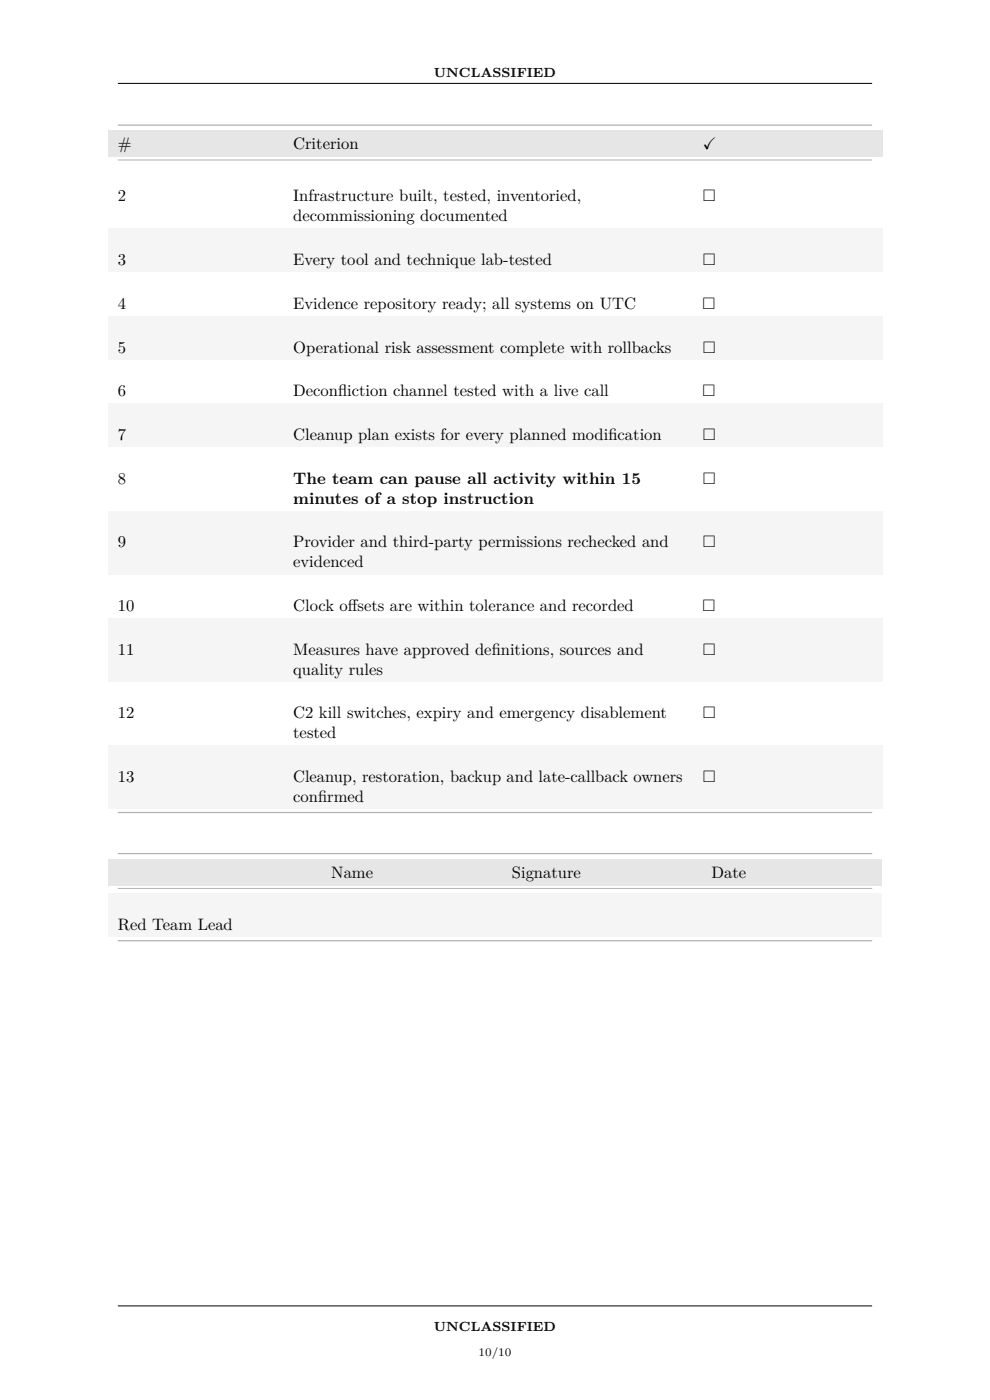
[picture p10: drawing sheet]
<svg xmlns="http://www.w3.org/2000/svg" width="210mm" height="297mm" viewBox="0 0 210 297" stroke-linecap="round" stroke-linejoin="round" font-family="sans-serif">
<defs><g id="words">
<g font-size="3.5">
<text x="25" y="31.7">#</text>
<text x="62.2" y="31.7">Criterion</text>
<text x="149.1" y="31.7">✓</text>
<text x="25" y="42.7">2</text>
<text x="62.2" y="42.7">Infrastructure built, tested, inventoried,</text>
<text x="62.2" y="47">decommissioning documented</text>
<text x="149.1" y="42.7">□</text>
<text x="25" y="56.2">3</text>
<text x="62.2" y="56.2">Every tool and technique lab-tested</text>
<text x="149.1" y="56.2">□</text>
<text x="25" y="65.5">4</text>
<text x="62.2" y="65.5">Evidence repository ready; all systems on UTC</text>
<text x="149" y="65.5">□</text>
<text x="25" y="74.8">5</text>
<text x="62.2" y="74.8">Operational risk assessment complete with rollbacks</text>
<text x="149.1" y="74.8">□</text>
<text x="25" y="84.1">6</text>
<text x="62.2" y="84.1">Deconf</text>
<text x="71.7" y="84.1">liction channel tested with a live call</text>
<text x="149" y="84.1">□</text>
<text x="25" y="93.3">7</text>
<text x="62.2" y="93.3">Cleanup plan exists for every planned modif</text>
<text x="129.1" y="93.3">ication</text>
<text x="149.1" y="93.3">□</text>
<text x="25" y="102.6">8</text>
<text x="62.2" y="102.6">The team can pause all activity within 15</text>
<text x="62.2" y="106.8">minutes of a stop instruction</text>
<text x="149.1" y="102.6">□</text>
<text x="25" y="116.1">9</text>
<text x="62.2" y="116.1">Provider and third-party permissions rechecked and</text>
<text x="149.1" y="116.1">□</text>
<text x="62.2" y="120.3">evidenced</text>
<text x="25" y="129.6">10</text>
<text x="62.2" y="129.6">Clock of</text>
<text x="73.8" y="129.6">fsets are within tolerance and recorded</text>
<text x="149" y="129.6">□</text>
<text x="25" y="138.9">11</text>
<text x="62.2" y="138.9">Measures have approved def</text>
<text x="62.2" y="143.1">quality rules</text>
<text x="104.3" y="138.9">initions, sources and</text>
<text x="149.1" y="138.9">□</text>
<text x="25" y="152.4">12</text>
<text x="62.2" y="152.4">C2 kill switches, expiry and emergency disablement</text>
<text x="149.1" y="152.4">□</text>
<text x="62.2" y="156.6">tested</text>
<text x="25" y="165.9">13</text>
<text x="62.2" y="165.9">Cleanup, restoration, backup and late-callback owners</text>
<text x="149.1" y="165.9">□</text>
<text x="62.2" y="170.1">conf</text>
<text x="67.5" y="170.1">irmed</text>
<text x="70.3" y="186.2">Name</text>
<text x="108.6" y="186.2">Signature</text>
<text x="150.9" y="186.2">Date</text>
<text x="25" y="197.3">Red Team Lead</text>
</g>
<g font-size="2.8">
<text x="92" y="16.4">UNCLASSIFIED</text>
<text x="92" y="282.4">UNCLASSIFIED</text>
</g>
<text font-size="2.5" x="101.5" y="287.6">10/10</text>
</g></defs>
<path d="M25 17.7h160" fill="none" stroke="#000" stroke-width=".21"/>
<path d="M25 26.5h160" fill="none" stroke="#b3b3b3" stroke-width=".28"/>
<g fill="#e6e6e6">
<path d="M22.9 27.7h37.2v5.5h-37.2z"/>
<path d="M60.1 27.7h86.9v5.5h-86.9z"/>
<path d="M147 27.7h40.1v5.5h-40.1z"/>
</g>
<path d="M25 33.9h160" fill="none" stroke="#b3b3b3" stroke-width=".21"/>
<g fill="#f5f5f5">
<path d="M22.9 48.5h37.2v9.3h-37.2z"/>
<path d="M60.1 48.5h86.9v9.3h-86.9z"/>
<path d="M147 48.5h40.1v9.3h-40.1z"/>
<path d="M22.9 67.1h37.2v9.2h-37.2z"/>
<path d="M60.1 67.1h86.9v9.2h-86.9z"/>
<path d="M147 67.1h40.1v9.2h-40.1z"/>
<path d="M22.9 85.6h37.2v9.3h-37.2z"/>
<path d="M60.1 85.6h86.9v9.3h-86.9z"/>
<path d="M147 85.6h40.1v9.3h-40.1z"/>
<path d="M22.9 108.4h37.2v13.5h-37.2z"/>
<path d="M60.1 108.4h86.9v13.5h-86.9z"/>
<path d="M147 108.4h40.1v13.5h-40.1z"/>
<path d="M22.9 131.1h37.2v13.5h-37.2z"/>
<path d="M60.1 131.1h86.9v13.5h-86.9z"/>
<path d="M147 131.1h40.1v13.5h-40.1z"/>
<path d="M22.9 158.1h37.2v13.5h-37.2z"/>
<path d="M60.1 158.1h86.9v13.5h-86.9z"/>
<path d="M147 158.1h40.1v13.5h-40.1z"/>
</g>
<path d="M25 172.4h160M25 181.1h160" fill="none" stroke="#b3b3b3" stroke-width=".28"/>
<g fill="#e6e6e6">
<path d="M22.9 182.2h45.3v5.6h-45.3z"/>
<path d="M68.2 182.2h38.3v5.6h-38.3z"/>
<path d="M106.5 182.2h42.3v5.6h-42.3z"/>
<path d="M148.8 182.2h38.3v5.6h-38.3z"/>
</g>
<path d="M25 188.5h160" fill="none" stroke="#b3b3b3" stroke-width=".21"/>
<g fill="#f5f5f5">
<path d="M22.9 189.5h45.3v9.3h-45.3z"/>
<path d="M68.2 189.5h38.3v9.3h-38.3z"/>
<path d="M106.5 189.5h42.3v9.3h-42.3z"/>
<path d="M148.8 189.5h38.3v9.3h-38.3z"/>
</g>
<path d="M25 199.6h160" fill="none" stroke="#b3b3b3" stroke-width=".28"/>
<path d="M25 277h160" fill="none" stroke="#000" stroke-width=".21"/>
<use href="#words"/>
</svg>
